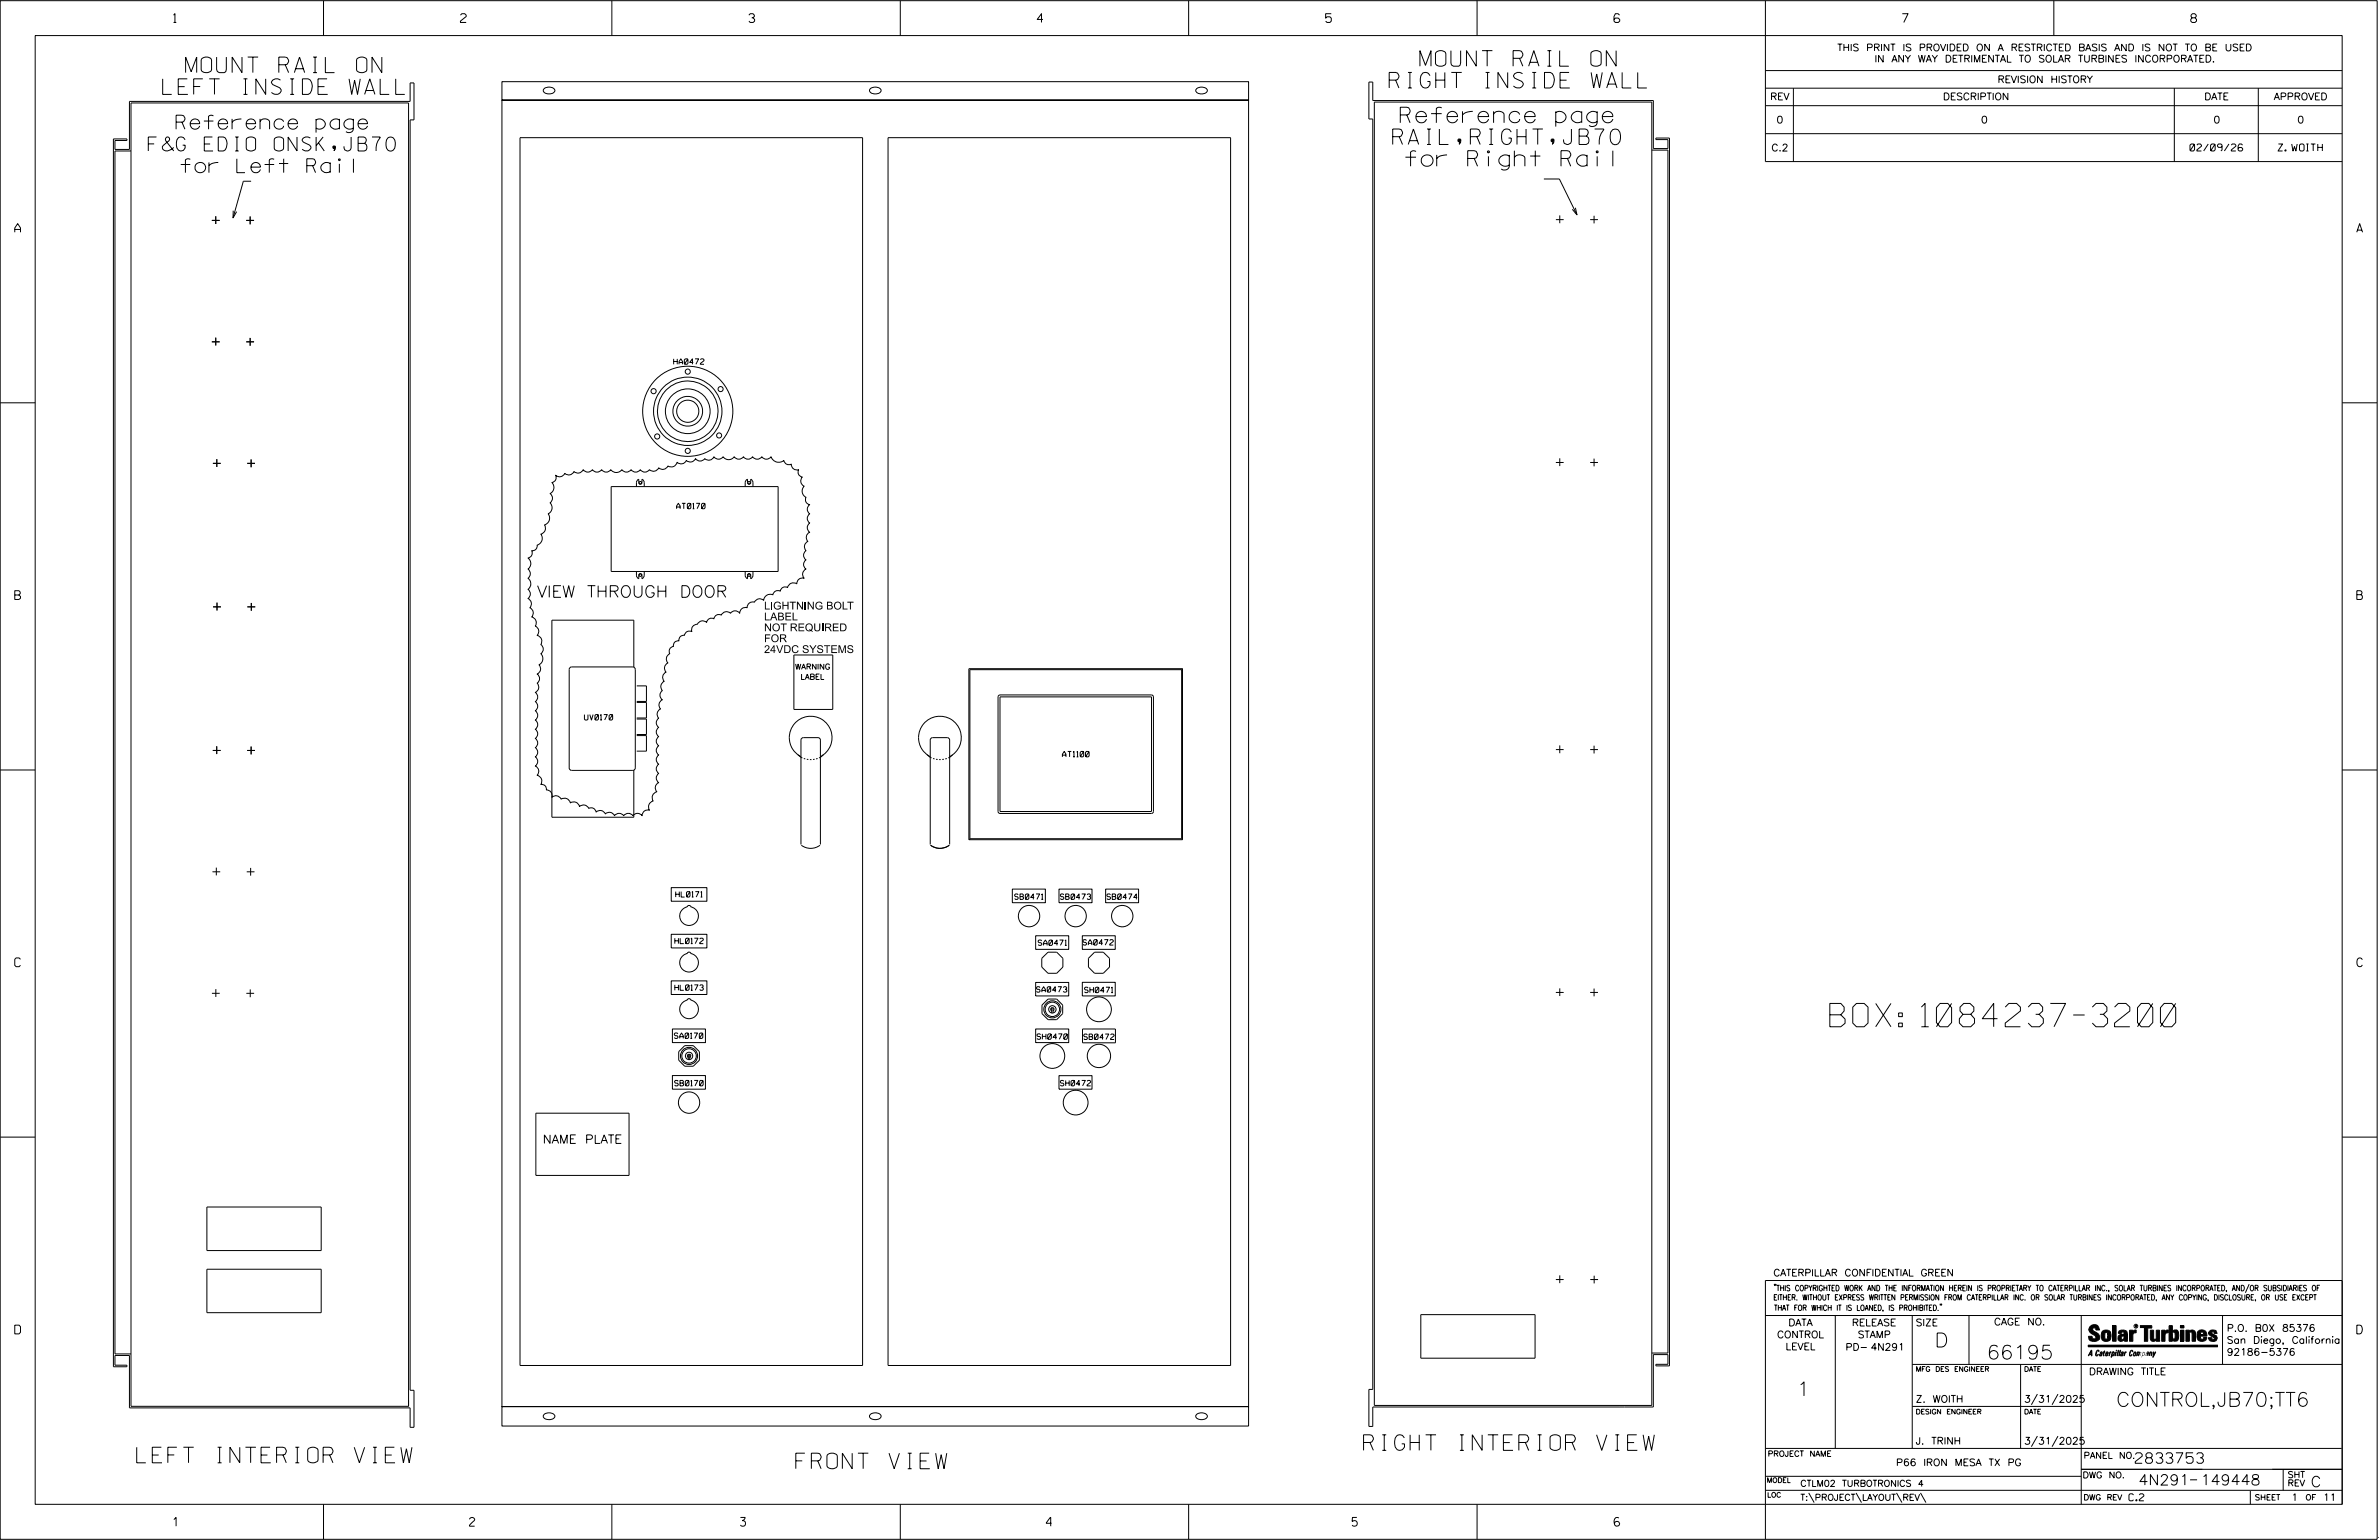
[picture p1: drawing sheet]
<svg xmlns="http://www.w3.org/2000/svg" width="864mm" height="559mm" viewBox="0 0 864 559" stroke-linecap="round" stroke-linejoin="round" font-family="sans-serif">
<defs><g id="words">
<text font-size="8.5" x="664.2" y="372.6">BOX: 1084237-3200</text>
<g font-size="5.6">
<text x="67.4" y="26.4">MOUNT RAIL ON</text>
<text x="515.4" y="24">MOUNT RAIL ON</text>
<text x="59" y="34.3">LEFT INSIDE WALL</text>
<text x="504.3" y="31.9">RIGHT INSIDE WALL</text>
<text x="508.3" y="44.5">Reference page</text>
<text x="505.6" y="52.4">RAIL,RIGHT,JB70</text>
<text x="508.3" y="60.3">for Right Rail</text>
<text x="495" y="526.3">RIGHT INTERIOR VIEW</text>
<text x="49.6" y="530.8">LEFT INTERIOR VIEW</text>
<text x="288.9" y="532.9">FRONT VIEW</text>
</g>
<g font-size="5.1">
<text x="63.9" y="46.9">Reference page</text>
<text x="53.9" y="54.8">F&amp;G EDIO ONSK,JB70</text>
<text x="65.7" y="62.7">for Left Rail</text>
<text x="702.3" y="488.8">D</text>
<text x="721.2" y="493.2">66195</text>
<text x="652.2" y="506.5">1</text>
<text x="768.2" y="510.3">CONTROL,JB70;TT6</text>
</g>
<text font-size="4.2" x="195" y="216.7">VIEW THROUGH DOOR</text>
<g font-size="3.8">
<text x="775.1" y="531">2833753</text>
<text x="776.3" y="538.9">4N291</text>
<text x="798.8" y="538.9">149448</text>
<text x="838.8" y="539.5">C</text>
</g>
<g font-size="3.2">
<text x="63" y="8.2">1</text>
<text x="167.2" y="8.2">2</text>
<text x="271.8" y="8.2">3</text>
<text x="376.5" y="8.2">4</text>
<text x="481.2" y="8.2">5</text>
<text x="690.6" y="8.2">7</text>
<text x="795.3" y="8.2">8</text>
<text x="5.4" y="84.3">A</text>
<text x="855.5" y="84.3">A</text>
<text x="5.4" y="217.5">B</text>
<text x="855.6" y="217.5">B</text>
<text x="5.4" y="350.8">C</text>
<text x="855.6" y="350.8">C</text>
<text x="5.4" y="484">D</text>
<text x="855.6" y="484">D</text>
<text x="62.8" y="553.8">1</text>
<text x="170.4" y="553.8">2</text>
<text x="268.8" y="553.8">3</text>
<text x="379.8" y="553.8">4</text>
<text x="490.8" y="553.8">5</text>
<text x="585.9" y="553.8">6</text>
</g>
<text font-size="3.1" x="197" y="414.9">NAME PLATE</text>
<g font-size="2.8">
<text x="277.4" y="221.2">LIGHTNING BOLT</text>
<text x="277.4" y="225.1">LABEL</text>
<text x="277.4" y="233">FOR</text>
<text x="277.4" y="229.1">NOT REQUIRED</text>
<text x="277.4" y="237">24VDC SYSTEMS</text>
</g>
<g font-size="2.5">
<text x="666.9" y="18.5">THIS PRINT IS PROVIDED ON A RESTRICTED BASIS AND IS NOT TO BE USED</text>
<text x="680.5" y="22.6">IN ANY WAY DETRIMENTAL TO SOLAR TURBINES INCORPORATED.</text>
<text x="725.1" y="30">REVISION HISTORY</text>
<text x="642.6" y="36.3">REV</text>
<text x="705.3" y="36.3">DESCRIPTION</text>
<text x="800.2" y="36.3">DATE</text>
<text x="825.4" y="36.3">APPROVED</text>
<text x="644.9" y="44.7">0</text>
<text x="719.1" y="44.7">0</text>
<text x="803.5" y="44.7">0</text>
<text x="834" y="44.7">0</text>
<text x="643" y="54.8">C.2</text>
<text x="795" y="54.8">02/09/26</text>
<text x="827" y="54.8">Z. WOITH</text>
<text x="643.8" y="463">CATERPILLAR CONFIDENTIAL GREEN</text>
<text x="645.1" y="485.5">CONTROL</text>
<text x="649.2" y="481.1">DATA</text>
<text x="672.3" y="481.1">RELEASE</text>
<text x="674.4" y="485.5">STAMP</text>
<text x="695.4" y="481.1">SIZE</text>
<text x="723.8" y="480.8">CAGE NO.</text>
<text x="808.4" y="483.1">P.O. B0X 85376</text>
<text x="648.2" y="489.8">LEVEL</text>
<text x="669.9" y="490">PD- 4N291</text>
<text x="808.4" y="487.5">San Diego, California</text>
<text x="808.4" y="491.8">92186-5376</text>
<text x="758.3" y="498.9">DRAWING TITLE</text>
<text x="695.4" y="508.9">Z. WOITH</text>
<text x="734.8" y="508.9">3/31/2025</text>
<text x="695.4" y="524.1">J. TRINH</text>
<text x="734.8" y="524.1">3/31/2025</text>
<text x="688.3" y="531.9">P66 IRON MESA TX PG</text>
<text x="772.8" y="544.6">C.2</text>
<text x="831.8" y="544.6">1</text>
<text x="843.3" y="544.6">11</text>
</g>
<g font-size="2.3">
<text x="756.4" y="529.2">PANEL NO.</text>
<text x="653.5" y="539.4">CTLM02 TURBOTRONICS 4</text>
<text x="756" y="536.3">DWG NO.</text>
<text x="830.4" y="539.3">REV</text>
<text x="830.4" y="536.2">SHT</text>
<text x="653.5" y="544.5">T:\PROJECT\LAYOUT\REV\</text>
</g>
<g font-size="2">
<text x="244.5" y="132.2">HA0472</text>
<text x="245.6" y="184.6">AT0170</text>
<text x="288.6" y="242.9">WARNING</text>
<text x="290.6" y="246.6">LABEL</text>
<text x="212.1" y="261.3">UV0170</text>
<text x="385.7" y="274.7">AT1100</text>
<text x="245.3" y="325.5">HL0171</text>
<text x="368.3" y="326.3">SB0471</text>
<text x="384.9" y="326.3">SB0473</text>
<text x="401.8" y="326.3">SB0474</text>
<text x="245" y="342.4">HL0172</text>
<text x="376.9" y="343.1">SA0471</text>
<text x="393.1" y="342.9">SA0472</text>
<text x="245" y="359.3">HL0173</text>
<text x="376.3" y="360">SA0473</text>
<text x="393.7" y="360.2">SH0471</text>
<text x="244.8" y="376.8">SA0170</text>
<text x="376.5" y="377.1">SH0470</text>
<text x="393.4" y="377.2">SB0472</text>
<text x="244.9" y="394">SB0170</text>
<text x="384.9" y="394">SH0472</text>
<text x="643.8" y="468.4">&quot;THIS COPYRIGHTED WORK AND THE INFORMATION HEREIN IS PROPRIETARY TO CATERPILLAR INC., SOLAR TURBINES INCORPORATED, AND/OR SUBSIDIARIES OF</text>
<text x="643.8" y="471.8">EITHER. WITHOUT EXPRESS WRITTEN PERMISSION FROM CATERPILLAR INC. OR SOLAR TURBINES INCORPORATED, ANY COPYING, DISCLOSURE, OR USE EXCEPT</text>
<text x="644" y="475.6">THAT FOR WHICH IT IS LOANED, IS PROHIBITED.&quot;</text>
<text x="641.7" y="528.5">PROJECT NAME</text>
<text x="756.3" y="544.3">DWG REV</text>
<text x="818.5" y="544.3">SHEET</text>
<text x="836.9" y="544.3">OF</text>
</g>
<g font-size="1.8">
<text x="695.4" y="497.6">MFG DES ENGINEER</text>
<text x="734.8" y="497.6">DATE</text>
<text x="695.4" y="513.1">DESIGN ENGINEER</text>
<text x="734.8" y="513.1">DATE</text>
<text x="641.3" y="538">MODEL</text>
<text x="641.5" y="543.3">LOC</text>
</g>
<text font-size=".9" x="775.1" y="481.7">R</text>
</g></defs>
<g fill="none" stroke="#000" stroke-width=".36">
<path d="M.1 .2h862.8v558.4h-862.8zM12.8 12.9h837.4v533h-837.4zM117.4 .2v12.7M222.1 .2v12.7M326.8 .2v12.7M431.5 .2v12.7M536.2 .2v12.7M587.9 5.5l-.5-.5h-1l-.5 1v1.7l.5 .4h1l.6-.4v-.6l-.6-.5h-1l-.5 .5M640.9 .2v58.4h209.3M745.6 .2v12.7M47.6 37.4h100.7v472.9h-100.7zM148.9 30.1v6.7h-101.9v17.4h-5.3v-3.2h4.4v-.6h-4.9v445.5h4.9v-.5h-4.4v-3.6h5.3v19.1h101.9v7h1.4v-13.4h-1.4v-461h1.4v-13.4"/>
<path d="M182.2 29.6h271v487.9h-271v-7.1h271h-271v-474.1h271h-271zM197.5 32.2a2.62 2.62 0 0 1 3.9 .6 2.43 2.43 0 0 1-4.2 0zM316 32.2a2.62 2.62 0 0 1 3.9 .6 2.43 2.43 0 0 1-4.3 0zM434.4 32.2a2.61 2.61 0 0 1 3.9 .6 2.43 2.43 0 0 1-4.2 0zM496.9 29.8h1.4v6.7h101.9v17.4h5.3v-3.2h-4.4v-.6h4.9v445.5h-4.9v-.5h4.4v-3.6h-5.3v19h-101.9v7.1h-1.4v-13.4h1.4v-461h-1.4zM498.9 37h100.7v473h-100.7zM640.9 25.6h209.3M640.9 32h209.3M640.9 38.3h209.3M651 32v26.6M789.3 32v26.6M819.8 32v26.6"/>
<path d="M47.6 54.8h-5.9v436.5h5.9M188.8 50h124.3v445.5h-124.3zM322.4 50h124.3v445.5h-124.3zM599.6 54.5h5.9v436.5h-5.9M640.9 48.5h209.3M76.9 80h2.8M78.3 78.5v2.8M84.7 76.4l-.1 2.7 1.3-2.3M89.4 80h2.8M90.8 78.6v2.8M91.2 65.8h-2.9l-3.7 13.3M560.5 64.9h5.6l6.4 13.1"/>
<path d="M564.8 79.7h2.8M566.2 78.2v2.8M571.9 75.4l.6 2.6-1.7-2M577.3 79.7h2.8M578.7 78.3v2.8M76.9 124h2.8M78.3 122.5v2.8M89.4 124h2.8M90.8 122.6v2.8M.1 146.2h12.7M850.2 146.2h12.7M77.3 168.1h2.8"/>
<path d="M78.7 166.6v2.8M89.7 168.1h2.9M91.2 166.7v2.8M201.7 172.4a2.1 2.1 0 0 0 3.3-.6 2.06 2.06 0 0 0 3.4-.7 2.09 2.09 0 0 0 3.3-.7 2.03 2.03 0 0 0 3.4 0 2.03 2.03 0 0 0 3.3 0 2 2 0 0 0 3.3 0 2.49 2.49 0 0 0 4 0 2.03 2.03 0 0 0 3.4 0 2.03 2.03 0 0 0 3.3 0 2 2 0 0 0 3.4 0 2.09 2.09 0 0 0 3.3-.6 2.1 2.1 0 0 0 3.4-.7 2.16 2.16 0 0 0 3.3-1.4 2.09 2.09 0 0 0 3.3-.6 2.09 2.09 0 0 0 3.4-.7 2.03 2.03 0 0 0 3.3 0 2.06 2.06 0 0 0 3.4-.7 2.03 2.03 0 0 0 3.3 0 2.44 2.44 0 0 0 4 0 2.03 2.03 0 0 0 3.4 0 2 2 0 0 0 3.3 0 2.03 2.03 0 0 0 3.3 0 2.03 2.03 0 0 0 3.4 0 2.93 2.93 0 0 0 4.7 1.4 1.84 1.84 0 0 0 2.6 1.3 2.05 2.05 0 0 0 2.7 2 1.82 1.82 0 0 0 1.4 2.7 2.06 2.06 0 0 0 .6 3.3 2.5 2.5 0 0 0 .7 4 1.82 1.82 0 0 0 1.3 2.7 2 2 0 0 0 0 3.3 2.03 2.03 0 0 0 0 3.4 2.03 2.03 0 0 0 0 3.3 2.06 2.06 0 0 0-.6 3.4 2.1 2.1 0 0 0-.7 3.3 2.03 2.03 0 0 0 0 3.4 2 2 0 0 0 0 3.3 2.1 2.1 0 0 0-.7 3.3 2.05 2.05 0 0 0-2.7 2 2.2 2.2 0 0 0-3.3 1.4 1.8 1.8 0 0 0-2.7 1.3 1.82 1.82 0 0 0-2.6 1.3 2.4 2.4 0 0 0-3.4 2 2.1 2.1 0 0 0-3.3 .7 2.04 2.04 0 0 0-2.7 2 2.05 2.05 0 0 0-2.7 2 2.03 2.03 0 0 0-3.3 0 2.1 2.1 0 0 0-3.4 .7 1.82 1.82 0 0 0-2.6 1.3 1.8 1.8 0 0 0-2.7 1.3 2.09 2.09 0 0 0-3.3 .7 2.05 2.05 0 0 0-2.1 2.7 1.82 1.82 0 0 0-2.6 1.3 1.76 1.76 0 0 0-2 2.1 1.69 1.69 0 0 0-2 2 1.8 1.8 0 0 0-1.4 2.6 2.1 2.1 0 0 0-.6 3.4 2.09 2.09 0 0 0-.7 3.3 2.06 2.06 0 0 0-.7 3.3 2.1 2.1 0 0 0-.6 3.4 2.03 2.03 0 0 0 0 3.3 2.06 2.06 0 0 0-.7 3.3 2.1 2.1 0 0 0-.7 3.4 2.03 2.03 0 0 0 0 3.3 2 2 0 0 0 0 3.4 2.03 2.03 0 0 0 0 3.3 2.03 2.03 0 0 0 0 3.4 2 2 0 0 0 0 3.3 2.03 2.03 0 0 0 0 3.3 2.03 2.03 0 0 0 0 3.4 2.06 2.06 0 0 0-.7 3.3 2.2 2.2 0 0 0-1.3 3.4 2.22 2.22 0 0 0-1.3 3.3 2.04 2.04 0 0 0-2.7 2 2.05 2.05 0 0 0-3.3 0 2.08 2.08 0 0 0-3.4 0 2.08 2.08 0 0 0-3.3 0 2.03 2.03 0 0 0-3.4-.7 2.06 2.06 0 0 0-3.3-.6 1.82 1.82 0 0 0-2.7-1.4 2.09 2.09 0 0 0-3.3-.6 2.16 2.16 0 0 0-3.4-1.4 2.2 2.2 0 0 0-3.3-1.3 2.1 2.1 0 0 0-3.4-.7 2.05 2.05 0 0 0-2-2.7 1.69 1.69 0 0 0-2-1.9 2.18 2.18 0 0 0-1.3-3.4 2.06 2.06 0 0 0-.7-3.3 2 2 0 0 0 0-3.4 2.03 2.03 0 0 0 0-3.3 2.03 2.03 0 0 0 0-3.4 2 2 0 0 0 0-3.3 2.03 2.03 0 0 0 0-3.3 2.03 2.03 0 0 0 0-3.4 2 2 0 0 0 0-3.3 2.03 2.03 0 0 0 0-3.4 2.06 2.06 0 0 0 .7-3.3 2 2 0 0 0 0-3.3 2.06 2.06 0 0 0 .7-3.4 2.5 2.5 0 0 0 .6-4 2 2 0 0 0 0-3.3 2.18 2.18 0 0 0-1.3-3.4 2.06 2.06 0 0 0-.7-3.3 2.17 2.17 0 0 0-1.3-3.3 2.09 2.09 0 0 0-.7-3.4 2.1 2.1 0 0 0-.6-3.3 2.05 2.05 0 0 0 0-3.3 2.49 2.49 0 0 0 0-4.1 2.08 2.08 0 0 0 0-3.3 2.45 2.45 0 0 0 0-4 1.86 1.86 0 0 0 1.3-2.7 1.72 1.72 0 0 0 2-2 2.55 2.55 0 0 0 1.3-4 2.2 2.2 0 0 0 1.4-3.3 2.57 2.57 0 0 0 1.3-4.1 2.47 2.47 0 0 0 .7-3.9 2.03 2.03 0 0 0 0-3.4 2.5 2.5 0 0 0 .6-4 1.8 1.8 0 0 0 1.4-2.7zM221.9 176.6h60.6v30.8h-60.6zM231 176.6l.1-1.9 .4-.6 .4-.2 .1 1.5 .4 .3 .6-.3v-1.5l.4 .2a2.46 2.46 0 0 1 .5 2.5M270.5 176.6l.1-1.9 .4-.6 .4-.2v1.5l.5 .3 .6-.3v-1.5l.4 .2a2.46 2.46 0 0 1 .4 2.5M564.8 167.8h2.8M566.2 166.3v2.8M577.3 167.8h2.8M578.7 166.4v2.8M78.8 218.7v2.8"/>
<path d="M91.2 218.8v2.8M233.9 207.4a2.45 2.45 0 0 1-.5 2.4l-.4 .2v-1.5l-.6-.4-.4 .3-.1 1.6-.4-.2a2.39 2.39 0 0 1-.5-2.4M273.3 207.4a2.45 2.45 0 0 1-.4 2.4l-.4 .2v-1.5l-.6-.4-.5 .3v1.6l-.4-.2a2.39 2.39 0 0 1-.5-2.4M77.4 220.2h2.8M89.8 220.2h2.8M288.2 237.7h14.1v19.7h-14.1zM206.9 242.3l.6-.3h22.2l.8 .5 .1 36.2-.5 .8h-22.6l-.8-.5-.1-36.1zM230.1 242.1v-17.1h-29.8v71.5h29.8v-17M231.1 248.9h3.6v5.6h-3.6M231.1 254.9h3.6v5.6h-3.6M362.5 252.4l.5-.2h55l.5 .2 .2 .5v41.6l-.2 .5-.5 .2h-55l-.5-.2-.2-.5v-41.6zM363 252.9h55v41.6h-55z"/>
<path d="M428.9 243v61.3M428.9 243h-76.8v61.3M429.3 242.6l-.4 .4M429.3 242.6v62.1M429.3 242.6h-77.6v62.1M.1 279.4h12.7M77.3 272.3h2.8M78.7 270.8v2.8M89.7 272.3h2.9M91.2 270.9v2.8M231.1 260.9h3.6v5.6h-3.6M231.1 266.9h3.6v5.7h-3.6"/>
<path d="M289.7 273.9l1.6 1.1M290.8 274.6a7.8 7.8 0 0 1-2.5-11.8 7.8 7.8 0 0 1 12 0 7.8 7.8 0 0 1-2.5 11.8M291.8 275.2l.5 .2M292.9 275.5l.5 .1M294 275.6h.6M295.7 275.5l-.6 .1M296.8 275.2l-.6 .2M298.9 273.9l-1.6 1.1M336.6 273.9l1.6 1.1M337.7 274.6a7.8 7.8 0 0 1-2.5-11.8 7.8 7.8 0 0 1 12 0 7.8 7.8 0 0 1-2.5 11.8M338.7 275.2l.5 .2M339.8 275.5l.6 .1"/>
<path d="M340.9 275.6h.6M342.6 275.5l-.5 .1M343.7 275.2l-.6 .2M345.8 273.9l-1.6 1.1M564.8 272h2.8M566.2 270.5v2.8M577.3 272h2.8M578.7 270.6v2.8M850.2 279.4h12.7M77.1 316.3h2.8M78.5 314.8v2.8M89.6 316.3h2.8"/>
<path d="M91 314.9v2.8M290.8 306.4v-37.9l.2-.6 .6-.2h5.3l.7 .2 .2 .6v37.9M290.9 306.7a5.6 5.6 0 0 0 6.8 0M337.7 306.4v-37.9l.2-.6 .7-.2h5.3l.6 .2 .2 .6v37.9M337.8 306.7a5.6 5.6 0 0 0 6.8 0l-.2 .1a5.6 5.6 0 0 1-6.6-.1zM351.7 304.7h77.6M352.1 304.3l-.4 .4M352.1 304.3h76.8M428.9 304.3l.4 .4M243.7 322.1h12.9v4.9h-12.9zM243.7 339h12.9v5h-12.9zM247.6 330.2l2.2-1.6 .9 .3a3.8 3.8 0 0 1 2.7 4.4 3.4 3.4 0 0 1-4.9 2.1 3.4 3.4 0 0 1-.9-5.2z"/>
<path d="M367.5 322.6h12v5h-12zM376 339.5h11.9v5h-11.9zM384.4 322.6h12v5h-12zM392.9 339.5h11.9v5h-11.9zM401.4 322.6h11.9v5h-11.9zM78.4 358.9v2.8M90.8 359v2.8M243.7 355.9h12.9v5h-12.9zM247.6 347.1l2.2-1.6 .9 .3a3.8 3.8 0 0 1 2.8 3.9 3.4 3.4 0 0 1-4.7 2.7 3.4 3.4 0 0 1-1.2-5.3zM376 356.5h11.9v4.9h-11.9zM392.9 356.4h11.9v5h-11.9zM566.2 358.6v2.8"/>
<path d="M578.7 358.7v2.8M76.9 360.4h2.9M89.4 360.4h2.9M244.1 373.4h12v4.9h-12zM247.6 364l2.2-1.6 .9 .3a3.8 3.8 0 0 1 2.7 4.4 3.4 3.4 0 0 1-4.9 2.1 3.4 3.4 0 0 1-.9-5.2zM376 373.4h11.9v4.9h-11.9zM381.8 365.7v1.9M381.8 366.8a.62 .62 0 0 1-.3-.9 .62 .62 0 0 1 1 0 .62 .62 0 0 1-.2 .9M382.3 365.7v1.9M393 373.4h11.9v5h-11.9zM564.8 360.1h2.8M577.3 360.1h2.8"/>
<path d="M244.1 390.3h12v4.9h-12zM249.9 382.6v1.9M249.9 383.7a.63 .63 0 0 1-.2-1 .63 .63 0 0 1 1 .1 .63 .63 0 0 1-.3 1M250.4 382.6v1.9M384.4 390.3h12v4.9h-12zM.1 412.6h12.7M194.5 403.9h33.9v22.6h-33.9zM850.2 412.6h12.7M75.1 438h41.5v15.8h-41.5zM75.1 460.6h41.5v15.7h-41.5zM515.8 477h41.4v15.8h-41.4zM564.8 464.3h2.8"/>
<path d="M566.2 462.8v2.8M577.3 464.3h2.8M578.7 462.9v2.8M640.9 477.3h209.3M644.2 466.1l-.1 .4M644.7 466.1l-.2 .4M666.2 477.3v48.3M694.2 477.3v48.3M704.4 473.3l-.1 .4M704.8 473.3l-.1 .4M714.8 477.3v17.8M755.5 477.3v68.6"/>
<path d="M806.8 477.3v17.8M816.5 466l-1.4 3.1M850.2 464.6h-209.3v94M850.2 464.8v81.1M694.2 495.1h156M733.5 495.1v30.5M758.6 481.4a2.02 2.02 0 0 1 3.1-.1l.5 1.3h-1.3l-.2-.6-.4-.2-.6 .1-.1 .4 .4 .7a2.46 2.46 0 0 1 2.2 2.9 2.83 2.83 0 0 1-3.8 .3l-.3-1.3h1.3l.2 .7 .6 .3 .5-.2 .2-.5-.4-.6-1.9-1.2-.4-.9zM759.2 491.3h-.7l.7-1.2v1.9h.2l-.1-2.1-1.3 2.1 .5-.5h.7M761.3 490l.3-.2 .4 .3-.1 .3-.3-.4-.4 .3-.3 1.6h.4l.4-.5-.3 .6-.4 .1-.3-.4zM762.6 490.6l.5-.1-.1 1.4h-.9a.74 .74 0 0 1 .9-.8l-.3 .7-.5 .1 .2-.5 .6-.2v-.5l-.7 .2zM763 483.2a2.17 2.17 0 0 1 3.1 0l.3 1.4-.3 1.5a2.17 2.17 0 0 1-3.1 0l-.3-1.5zM763.6 490.5l.4-.4 .2 .6h-.3l-.3 .9 .2 .4-.3-.1z"/>
<path d="M764.1 483.7l.5-.4 .4 .3v2.2l-.4 .2-.5-.2zM764.6 491.1l.6 .2v-.7l-.4-.1-.4 .6-.1 .8h.6M764.6 491.1l-.1 .8h.4M764.6 482.6v.8M764.8 490.7l.4 .1v.3h-.6zM765 491.5l-.1 .4zM766 490.5l-.5 1.5zM766 490.8l.4-.3-.4 .4M766.9 481h1.3v5.7h-1.3zM767 490.8l.5 .1-.3 .8-.4 .2zM767.3 490.5h-.5l-.5 2M767.3 490.5a.8 .8 0 0 1 .2 1 .8 .8 0 0 1-.9 .4l-.1 .6"/>
<path d="M767.3 490.5l-.1 .2M768.1 490.5l-.4 1.5zM768.2 489.9h.3l-.1 .2h-.2zM769 489.9l-.5 2.1zM769.7 489.9l-.6 2.1zM770.1 491.4l.5-.3-.5 .8zM770.4 491.9h.1M770.6 491.1l.1-.4-.7 .2 .1-.3 .6-.1 .2 .3-.5 1.1M770.6 491.1a.74 .74 0 0 0-.8 .8h.6M771 484.8h-.7l-.3 .6 .4 .7 .5-.3 .1-2.4h-.8l-.1 .4h-1.2a1.71 1.71 0 0 1 1.8-1.3 1.71 1.71 0 0 1 1.6 1.4v2.8h-1.1l-.1-.6M771 484.2l-1.5 .1a1.41 1.41 0 0 0 0 2.4l.5 .1 1.1-.7M771.2 486.1h-.1"/>
<path d="M771.4 490.5l.1 .3 .4-.3-.9 1.5zM771.5 490.8h.1M773 482.7h1.2v.5l.5-.5 .7-.1v1h-.6l-.5 .4-.1 2.7h-1.2zM773.6 490l.7 .1-.1 .4-.3-.4a1.28 1.28 0 0 0-.5 1.8l.6-.4-.3 .5h-.6v-1zM774.7 490.8l.5-.3a.88 .88 0 0 1 .2 .9 .88 .88 0 0 1-.7 .7l-.2-.2zM774.8 490.9h.5l-.3 1h-.3l-.2-.2zM775.2 490.5l-.1 .2M776.8 481h4.3v.9h-1.5v4.8h-1.3M776.8 490.6l-.8 .2v-.3l-.4 1.5 .8-1.3v1.3l.3-1.2M779.3 491.1h.4M779.6 490.5h.3l-.3 1.4M779.6 490.7h.2l-.1 .4"/>
<path d="M779.7 491.1l-.1 .4M779.7 491.1l-.4 .2M780.1 492l.4-1.5 .1 .3 .3-.3 .3 .2-.3 1.3v-1.3l-.7 1.3M780.6 482.7h1.2v2.7l.1 .4 .4 .3 .4-.7v-2.7h1.2l.1 4h-1.3v-.5l-1.1 .6-.7-.3-.3-.7zM781.6 492.5l1-2-.8 1.3-.2-1.3-.2 2M784.7 482.7h1.2v.5l.5-.5 .7-.1v1h-.5l-.6 .4-.1 2.7h-1.2zM787.4 481h1.2v2a1.4 1.4 0 0 1 2.2 .2l.1 1.4-.4 1.9-1.5 .1-.4-.5v-1l.5 .9 .5-.3v-2.1l-.5-.4-.5 .7v2.8h-1.2zM791.5 482.7h1.3v4h-1.3zM791.5 481h1.3v.9h-1.3zM793.5 482.7h1.3v.4l.7-.5 1.1 .2 .4 .6v3.3h-1.2l-.3-3.4-.7 .2v3.2h-1.3zM794.8 483.1h.1M797.7 483.2a1.92 1.92 0 0 1 2.4-.5 1.92 1.92 0 0 1 1 2.1h-2.3v.8l.6 .5 .5-.3v-.5h1.2a1.83 1.83 0 0 1-2.1 1.4 1.83 1.83 0 0 1-1.5-2.1z"/>
<path d="M798.8 484.2v.6M799.1 483.4h.6l.2 .8h-1.1zM804.6 482.9a1.84 1.84 0 0 0-2.9 .8 3.3 3.3 0 0 0 2.2 1.9l-.5 .5-.4-.3-.1-.4h-1.2l.1 .6a1.92 1.92 0 0 0 2.9 .4M804.9 483.8h-1.2l-.2-.6-.5 .1-.1 .3 .1 .3 1.8 .9M805.1 488.1h-47.1v.6h47.1M197.5 513.2a2.62 2.62 0 0 1 3.9 .7 2.43 2.43 0 0 1-4.2 0zM316 513.2a2.62 2.62 0 0 1 3.9 .7 2.43 2.43 0 0 1-4.3 0zM434.4 513.2a2.61 2.61 0 0 1 3.9 .7 2.43 2.43 0 0 1-4.2 0zM694.2 510.3h61.3M739.6 505.8l-2.2 3.9M747.1 505.8l-2.2 3.9M640.9 525.6h209.2"/>
<path d="M640.9 535.7h114.6M739.6 521.1l-2.2 3.8M747.1 521.1l-2.2 3.8M755.5 533.2h94.7M795 537h2.6M828.8 533.2v7.6M117.4 545.9v12.7M222.1 545.9v12.7M326.8 545.9v12.7M431.5 545.9v12.7M536.2 545.9v12.7M640.9 540.8h209.3"/>
<path d="M656.6 541.7l2 3.5M673.8 541.7l1.9 3.5M688.4 541.7l2 3.5M697.2 541.7l1.9 3.5M816.9 541v4.9M863.5 558h.1"/>
<circle cx="249.7" cy="134.8" r=".93"/>
<circle cx="237.3" cy="141.9" r=".93"/>
<circle cx="238.6" cy="158.4" r=".93"/>
<circle cx="249.7" cy="149.2" r="12.4"/>
<circle cx="249.7" cy="149.2" r="4"/>
<circle cx="249.7" cy="149.2" r="5.4"/>
<circle cx="249.7" cy="149.2" r="11"/>
<circle cx="249.7" cy="149.2" r="8.1"/>
<circle cx="249.7" cy="149.2" r="16.4"/>
<circle cx="261.1" cy="158" r=".92"/>
<circle cx="261.6" cy="141.2" r=".92"/>
<circle cx="232.4" cy="175.2" r=".46"/>
<circle cx="249.7" cy="163.6" r=".93"/>
<circle cx="271.9" cy="175.2" r=".46"/>
<circle cx="232.4" cy="208.7" r=".46"/>
<circle cx="271.9" cy="208.7" r=".46"/>
<circle cx="373.6" cy="332.4" r="3.9"/>
<circle cx="390.5" cy="332.4" r="3.9"/>
<circle cx="407.4" cy="332.4" r="3.9"/>
<circle cx="382" cy="349.3" r="4.1"/>
<circle cx="398.9" cy="349.3" r="4.2"/>
<circle cx="382" cy="366.2" r="4.1"/>
<circle cx="382" cy="366.2" r="2.62"/>
<circle cx="382" cy="366.3" r="1.34"/>
<circle cx="382" cy="366.2" r="3.1"/>
<circle cx="398.9" cy="366.2" r="4.5"/>
<circle cx="250.1" cy="383.2" r="3.1"/>
<circle cx="250.1" cy="383.1" r="1.33"/>
<circle cx="250.1" cy="383.2" r="4.1"/>
<circle cx="250.1" cy="383.2" r="2.62"/>
<circle cx="382" cy="383.2" r="4.5"/>
<circle cx="398.9" cy="383.2" r="4.2"/>
<circle cx="250.1" cy="400.1" r="3.9"/>
<circle cx="390.5" cy="400.1" r="4.5"/>
<circle cx="775.4" cy="481.2" r=".69"/>
</g>
<g fill="#000">
<path d="M768.1 490.5l-.4 1.5zM768.2 489.9h.3l-.1 .2h-.2zM769 489.9l-.5 2.1zM769.7 489.9l-.6 2.1zM791.5 481h1.3v.9h-1.3zM791.5 482.7h1.3v4h-1.3zM758 488.1h47.1v.6h-47.1z"/>
<path d="M759.2 489.9l-1.2 2.1 .5-.5h.7v.5h.2zM759.2 490.1v1.2h-.7z" fill-rule="evenodd"/>
<path d="M758.6 481.4a2.02 2.02 0 0 1 3.1-.1l.5 1.3h-1.3l-.2-.6-.4-.2-.6 .1-.1 .4 .4 .7a2.46 2.46 0 0 1 2.2 2.9 2.83 2.83 0 0 1-3.8 .3l-.3-1.3h1.3l.2 .7 .6 .3 .5-.2 .2-.5-.4-.6-1.9-1.2-.4-.9z" fill-rule="evenodd"/>
<path d="M761.3 490l.3-.2 .4 .3-.1 .3-.3-.4-.4 .3-.3 1.6h.4l.4-.5-.3 .6-.4 .1-.3-.4z" fill-rule="evenodd"/>
<path d="M762.6 490.6l.5-.1-.1 1.4h-.9a.74 .74 0 0 1 .9-.8l-.6 .3-.2 .5 .5-.1 .3-.6v-.5l-.7 .2z" fill-rule="evenodd"/>
<path d="M763.6 490.5l.4-.4 .2 .6h-.3l-.3 .9 .2 .4-.3-.1z" fill-rule="evenodd"/>
<path d="M764.8 490.5l.5 .3-.1 .5h-.6l.6-.2v-.3l-.4-.1-.3 1.2h.4l.3-.4-.6 .6-.3-.2v-.4z" fill-rule="evenodd"/>
<path d="M763 483.2a2.17 2.17 0 0 1 3.1 0l.3 1.4-.3 1.5a2.17 2.17 0 0 1-3.1 0l-.3-1.5zM764.1 483.7v2.1l.5 .2 .4-.2v-2.2l-.4-.3z" fill-rule="evenodd"/>
<path d="M766 490.5v.3l.4-.1-.4 .2-.5 1.1z" fill-rule="evenodd"/>
<path d="M766.8 490.5l-.5 2 .3-.6a.71 .71 0 0 0 .9-.5 .71 .71 0 0 0-.4-.9zM767 490.8l.5 .1-.3 .8-.4 .2z" fill-rule="evenodd"/>
<path d="M766.9 481h1.3v5.7h-1.3z" fill-rule="evenodd"/>
<path d="M770.1 490.6l.6-.1 .2 .3-.4 1.2-.5 .1-.2-.5 .3-.5h.5l-.7 .5v.3l.4-.1 .4-.9-.5-.2-.2 .2z" fill-rule="evenodd"/>
<path d="M769.4 482.8l-.5 1h1.2l.1-.4h.8v.8l-1.5 .1a1.41 1.41 0 0 0 0 2.4l.5 .1 1.1-.7 .1 .6h1.1v-2.8a1.79 1.79 0 0 0-2.4-1.2zM770.3 484.8h.7l-.1 1-.5 .3-.4-.7z" fill-rule="evenodd"/>
<path d="M771.4 490.5l.1 .3 .4-.3-.9 1.5z" fill-rule="evenodd"/>
<path d="M773 482.7h1.2v.5l.5-.5 .7-.1v1h-.6l-.5 .4-.1 2.7h-1.2z" fill-rule="evenodd"/>
<path d="M773.3 490.3l.6-.4 .4 .2-.1 .4-.3-.4a1.28 1.28 0 0 0-.5 1.8l.6-.4-.3 .5h-.6z" fill-rule="evenodd"/>
<path d="M774.7 490.8l-.2 1.1h.7a.96 .96 0 0 0 0-1.4zM774.8 490.9h.5l-.1 .6-.5 .4-.2-.2z" fill-rule="evenodd"/>
<path d="M776 490.5v.3l.4-.3 .2 .3 .7-.2-.3 1.4v-1.3l-.6 1.3v-1.3l-.8 1.3z" fill-rule="evenodd"/>
<path d="M776.8 481h4.3v.9h-1.5v4.8h-1.3v-4.8h-1.5z" fill-rule="evenodd"/>
<path d="M777.9 490.5l-.5 2 .3-.6a.71 .71 0 0 0 .9-.5 .71 .71 0 0 0-.4-.9zM778.1 490.8l.3-.1 .1 .4-.5 .8-.2-.5z" fill-rule="evenodd"/>
<path d="M779.3 490.6l.6-.1-.3 1.5-.7-.1a.67 .67 0 0 1 .8-.8l-.6 .3-.1 .5 .4-.1 .4-.9-.4-.2-.3 .2z" fill-rule="evenodd"/>
<path d="M780.5 490.5l.1 .3 .3-.3 .3 .2-.3 1.3v-1.3l-.8 1.3z" fill-rule="evenodd"/>
<path d="M780.6 482.7h1.2v2.7l.1 .4 .4 .3 .4-.7v-2.7h1.2l.1 4h-1.3v-.5l-1.1 .6-.7-.3-.3-.7z" fill-rule="evenodd"/>
<path d="M781.6 490.5l.2 1.3 .8-1.3-1.2 2z" fill-rule="evenodd"/>
<path d="M784.7 482.7h1.2v.5l.5-.5 .7-.1v1h-.5l-.6 .4-.1 2.7h-1.2z" fill-rule="evenodd"/>
<path d="M787.4 481h1.2v2a1.4 1.4 0 0 1 2.2 .2l.1 1.4-.4 1.9-1.5 .1-.4-.5v-1l.5 .9 .5-.3v-2.1l-.5-.4-.5 .7v2.8h-1.2z" fill-rule="evenodd"/>
<path d="M793.5 482.7h1.3v.4a1.29 1.29 0 0 1 2.2 .3v3.3h-1.2l-.3-3.4-.7 .2v3.2h-1.3z" fill-rule="evenodd"/>
<path d="M797.7 483.2a1.92 1.92 0 0 1 2.4-.5 1.92 1.92 0 0 1 1 2.1h-2.3v.8l.6 .5 .5-.3v-.5h1.2a1.83 1.83 0 0 1-2.1 1.4 1.83 1.83 0 0 1-1.5-2.1zM799.1 483.4l-.3 .8h1.1l-.2-.8z" fill-rule="evenodd"/>
<path d="M801.9 483.2a1.94 1.94 0 0 1 3 .1v.5h-1.2l-.2-.6-.5 .1-.1 .3 .1 .3 1.8 .9a1.2 1.2 0 0 1 .1 1.3 1.2 1.2 0 0 1-1.2 .7l-1.6-.4-.4-1h1.2l.1 .4 .4 .3 .5-.5a3.3 3.3 0 0 1-2.2-1.9z" fill-rule="evenodd"/>
<circle cx="761.4" cy="492" r=".07"/>
<circle cx="762.2" cy="485.1" r=".07"/>
<circle cx="769.3" cy="492" r=".07"/>
<circle cx="773.1" cy="486.7" r=".07"/>
<circle cx="773.6" cy="492" r=".07"/>
<circle cx="791.5" cy="486.7" r=".07"/>
<circle cx="791.5" cy="481" r=".07"/>
<circle cx="794.8" cy="486.7" r=".07"/>
</g>
<use href="#words"/>
</svg>
